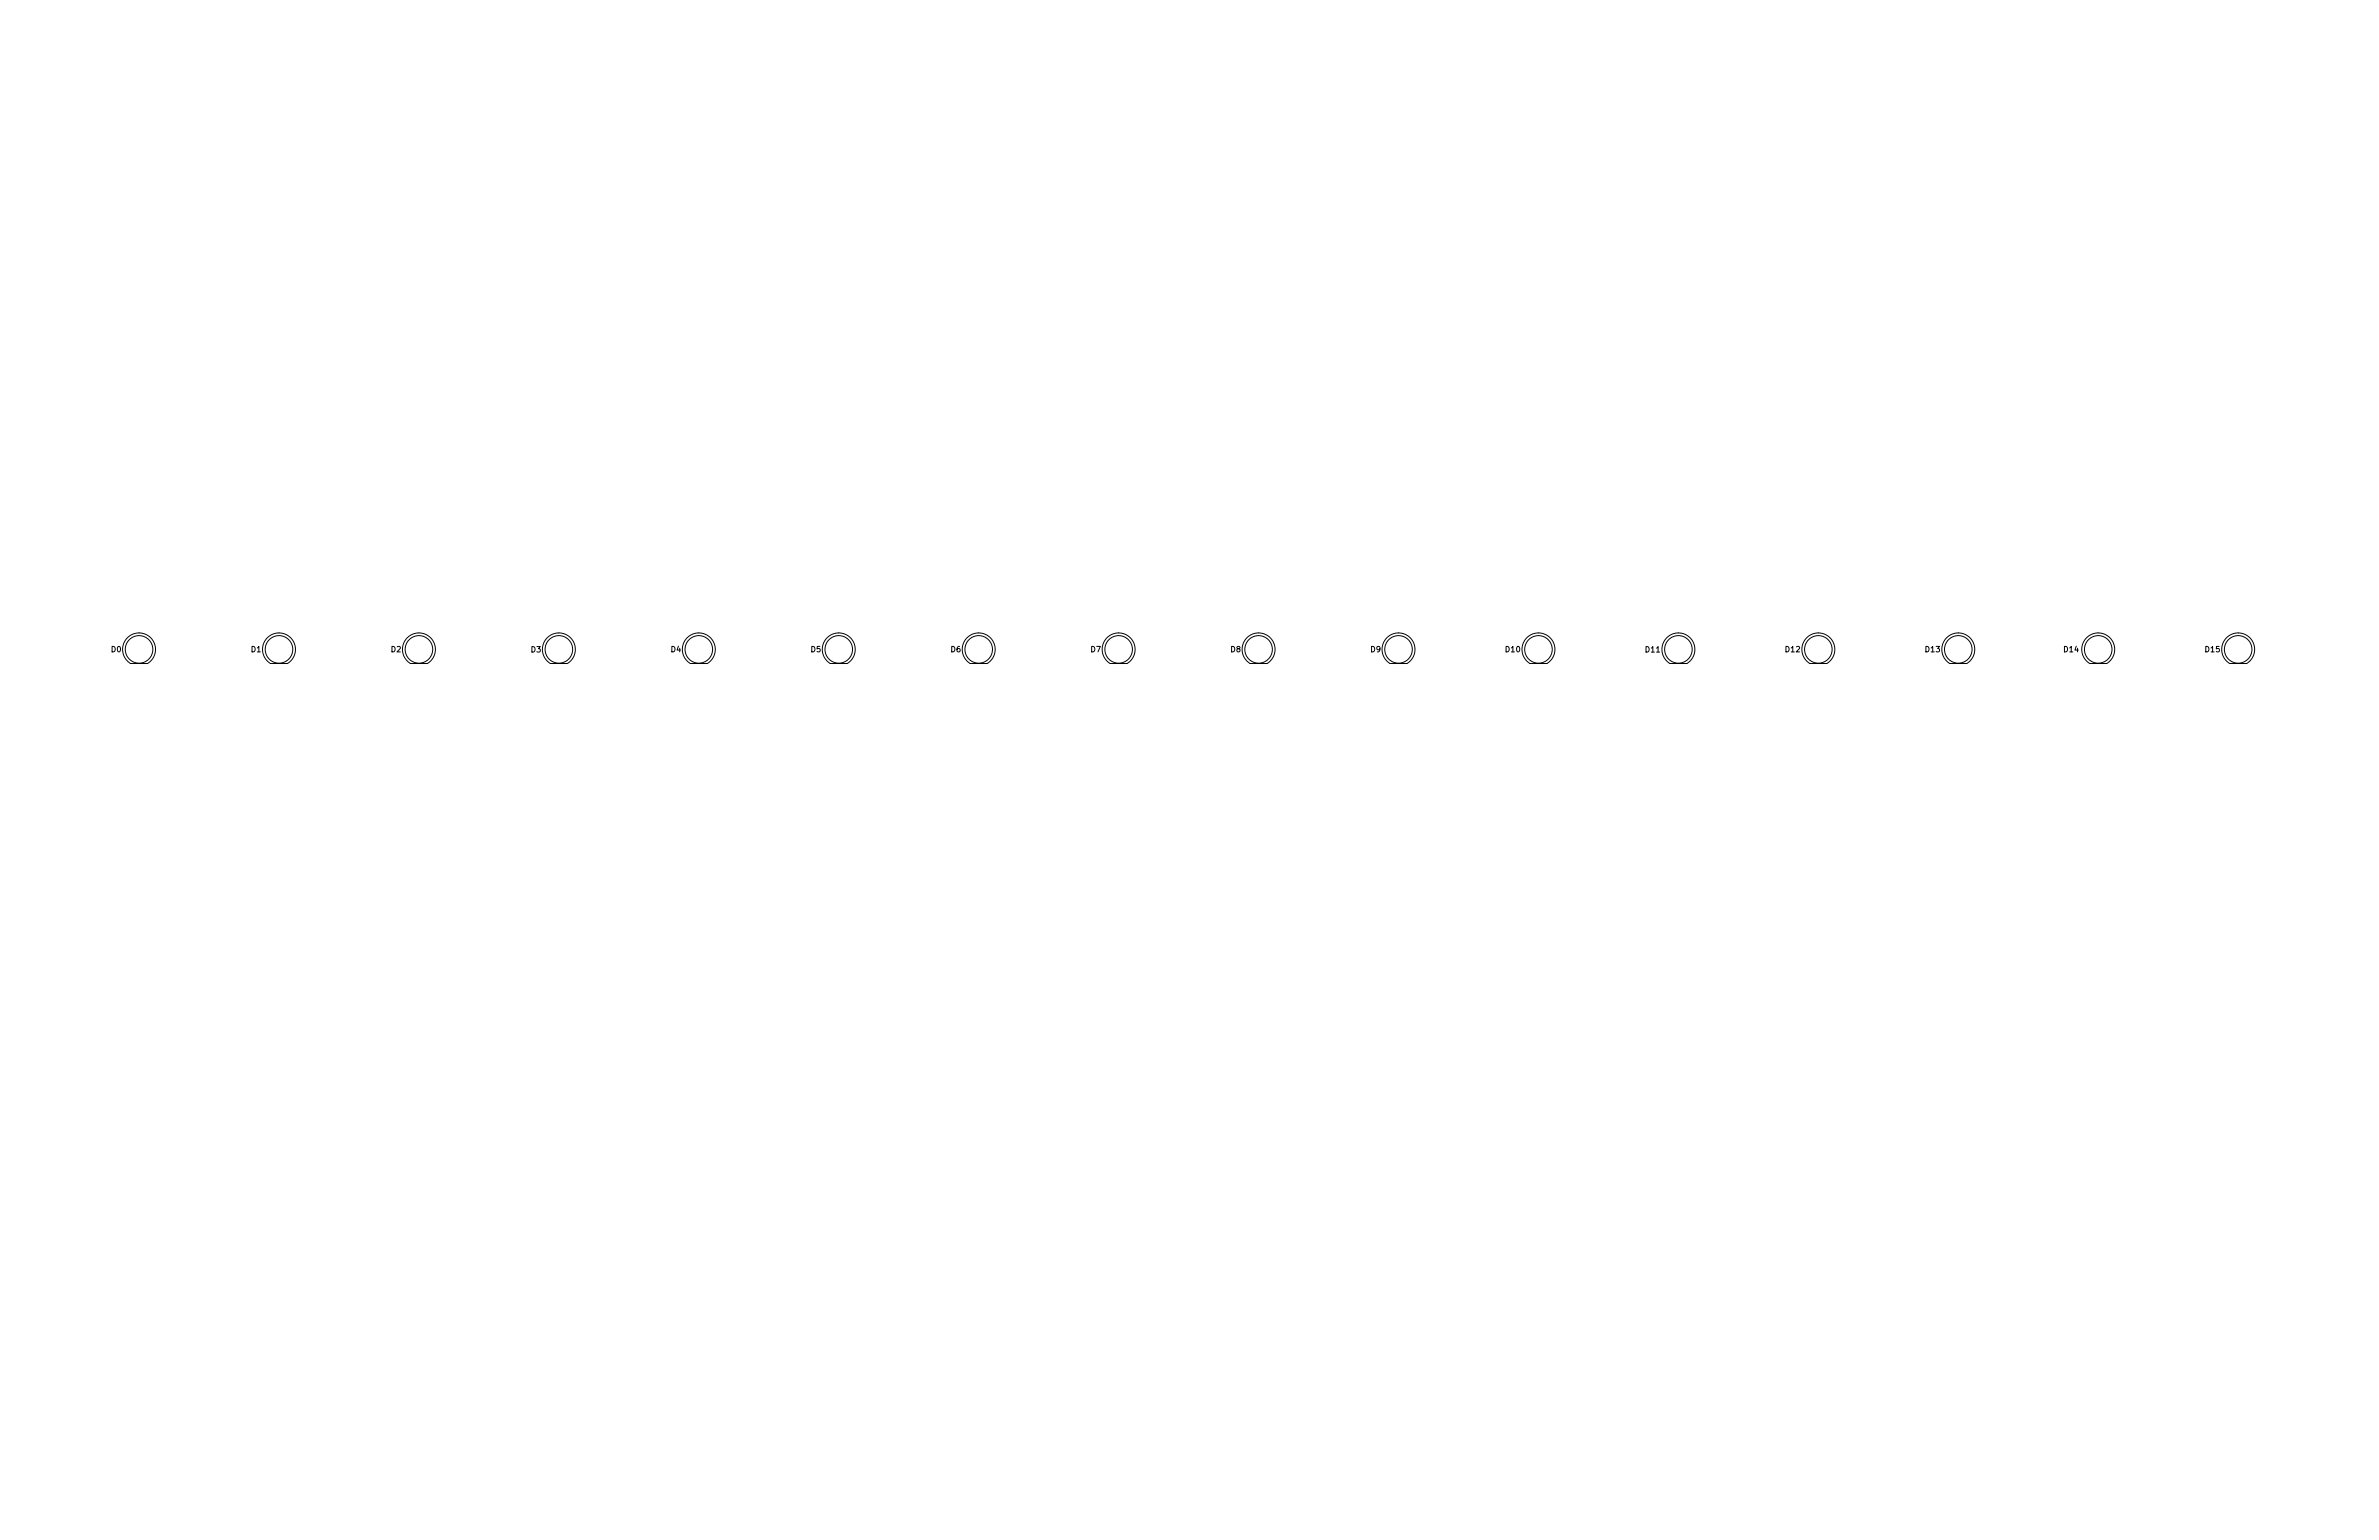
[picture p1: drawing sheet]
<svg xmlns="http://www.w3.org/2000/svg" width="432mm" height="279mm" viewBox="0 0 432 279" stroke-linecap="round" stroke-linejoin="round" font-family="sans-serif">
<defs><g id="words">
<g font-size="1.4">
<text x="20.2" y="118.3">D0</text>
<text x="45.6" y="118.3">D1</text>
<text x="71" y="118.3">D2</text>
<text x="96.4" y="118.4">D3</text>
<text x="121.8" y="118.3">D4</text>
<text x="147.2" y="118.3">D5</text>
<text x="172.6" y="118.3">D6</text>
<text x="198" y="118.3">D7</text>
<text x="223.4" y="118.3">D8</text>
<text x="248.8" y="118.3">D9</text>
<text x="273.3" y="118.3">D10</text>
<text x="298.7" y="118.4">D11</text>
<text x="324.1" y="118.3">D12</text>
<text x="349.5" y="118.3">D13</text>
<text x="374.6" y="118.3">D14</text>
<text x="400.3" y="118.3">D15</text>
</g>
</g></defs>
<g fill="none" stroke="#000" stroke-width=".18">
<path d="M23.1 115.7a2.99 2.99 0 0 1 4.5 .3 2.99 2.99 0 0 1-.8 4.4h-3.1a2.99 2.99 0 0 1-.6-4.7zM48.5 115.7a2.99 2.99 0 0 1 4.5 .3 2.99 2.99 0 0 1-.8 4.4h-3.1a2.99 2.99 0 0 1-.6-4.7zM73.9 115.7a2.99 2.99 0 0 1 4.5 .3 2.99 2.99 0 0 1-.8 4.4h-3.1a2.99 2.99 0 0 1-.6-4.7zM101.4 114.8a2.99 2.99 0 0 1 2.9 2.2 2.99 2.99 0 0 1-1.3 3.4h-3.1a2.99 2.99 0 0 1-1.3-3.4 2.99 2.99 0 0 1 2.8-2.2M124.7 115.7a2.99 2.99 0 0 1 4.5 .3 2.99 2.99 0 0 1-.8 4.4h-3.1a2.99 2.99 0 0 1-.6-4.7zM150.1 115.7a2.99 2.99 0 0 1 4.5 .3 2.99 2.99 0 0 1-.8 4.4h-3.1a2.99 2.99 0 0 1-.6-4.7zM175.5 115.7a2.99 2.99 0 0 1 4.5 .3 2.99 2.99 0 0 1-.8 4.4h-3.1a2.99 2.99 0 0 1-.6-4.7zM200.9 115.7a2.99 2.99 0 0 1 4.5 .3 2.99 2.99 0 0 1-.8 4.4h-3.1a2.99 2.99 0 0 1-.6-4.7zM226.3 115.7a2.99 2.99 0 0 1 4.5 .3 2.99 2.99 0 0 1-.8 4.4h-3.1a2.99 2.99 0 0 1-.6-4.7zM251.7 115.7a2.99 2.99 0 0 1 4.5 .3 2.99 2.99 0 0 1-.8 4.4h-3.1a2.99 2.99 0 0 1-.6-4.7zM277.1 115.7a2.99 2.99 0 0 1 4.5 .3 2.99 2.99 0 0 1-.8 4.4h-3.1a2.99 2.99 0 0 1-.6-4.7zM302.5 115.7a2.99 2.99 0 0 1 4.5 .3 2.99 2.99 0 0 1-.8 4.4h-3.1a2.99 2.99 0 0 1-.6-4.7z"/>
<path d="M327.9 115.7a2.99 2.99 0 0 1 4.5 .3 2.99 2.99 0 0 1-.8 4.4h-3.1a2.99 2.99 0 0 1-.6-4.7zM353.3 115.7a2.99 2.99 0 0 1 4.5 .3 2.99 2.99 0 0 1-.8 4.4h-3.1a2.99 2.99 0 0 1-.6-4.7zM378.7 115.7a2.99 2.99 0 0 1 4.5 .3 2.99 2.99 0 0 1-.8 4.4h-3.1a2.99 2.99 0 0 1-.6-4.7zM404.1 115.7a2.99 2.99 0 0 1 4.5 .3 2.99 2.99 0 0 1-.8 4.4h-3.1a2.99 2.99 0 0 1-.6-4.7z"/>
<circle cx="25.2" cy="117.8" r="2.5"/>
<circle cx="50.6" cy="117.8" r="2.5"/>
<circle cx="76" cy="117.8" r="2.5"/>
<circle cx="101.4" cy="117.8" r="2.5"/>
<circle cx="126.8" cy="117.8" r="2.5"/>
<circle cx="152.2" cy="117.8" r="2.5"/>
<circle cx="177.6" cy="117.8" r="2.5"/>
<circle cx="203" cy="117.8" r="2.5"/>
<circle cx="228.4" cy="117.8" r="2.5"/>
<circle cx="253.8" cy="117.8" r="2.5"/>
<circle cx="279.2" cy="117.8" r="2.5"/>
<circle cx="304.6" cy="117.8" r="2.5"/>
<circle cx="330" cy="117.8" r="2.5"/>
<circle cx="355.4" cy="117.8" r="2.5"/>
<circle cx="380.8" cy="117.8" r="2.5"/>
<circle cx="406.2" cy="117.8" r="2.5"/>
</g>
<g fill="#fff" stroke="#fff" stroke-width=".18">
<circle cx="215.6" cy="127.8" r=".25"/>
<circle cx="218.2" cy="119.1" r=".25"/>
<circle cx="224.9" cy="125.1" r=".25"/>
<circle cx="223.4" cy="127.9" r=".25"/>
<circle cx="221.8" cy="129" r=".25"/>
<circle cx="220.6" cy="129.7" r=".25"/>
<circle cx="219.1" cy="129.2" r=".25"/>
<circle cx="217.9" cy="128.9" r=".25"/>
<circle cx="216.4" cy="129" r=".25"/>
<circle cx="204" cy="128.2" r=".25"/>
<circle cx="211.1" cy="130" r=".25"/>
<circle cx="106.7" cy="127.8" r=".25"/>
<circle cx="378.5" cy="137.2" r=".25"/>
<circle cx="348" cy="137.2" r=".25"/>
<circle cx="94" cy="137.2" r=".25"/>
<circle cx="266.7" cy="137.2" r=".25"/>
<circle cx="226.1" cy="138.4" r=".25"/>
<circle cx="236.2" cy="138.4" r=".25"/>
<circle cx="287" cy="137.2" r=".25"/>
<circle cx="185.4" cy="137.2" r=".25"/>
<circle cx="297.2" cy="137.2" r=".25"/>
<circle cx="124.5" cy="137.2" r=".25"/>
<circle cx="337.8" cy="137.2" r=".25"/>
<circle cx="205.7" cy="138.4" r=".25"/>
<circle cx="246.4" cy="137.2" r=".25"/>
<circle cx="114.3" cy="137.2" r=".25"/>
<circle cx="73.7" cy="137.2" r=".25"/>
<circle cx="368.3" cy="137.2" r=".25"/>
<circle cx="144.8" cy="137.2" r=".25"/>
<circle cx="307.3" cy="137.2" r=".25"/>
<circle cx="276.9" cy="137.2" r=".25"/>
<circle cx="317.5" cy="137.2" r=".25"/>
<circle cx="327.7" cy="137.2" r=".25"/>
<circle cx="165.1" cy="137.2" r=".25"/>
<circle cx="388.6" cy="137.2" r=".25"/>
<circle cx="215.9" cy="138.4" r=".25"/>
<circle cx="104.1" cy="137.2" r=".25"/>
<circle cx="63.5" cy="137.2" r=".25"/>
<circle cx="175.3" cy="137.2" r=".25"/>
<circle cx="195.6" cy="137.2" r=".25"/>
<circle cx="358.1" cy="137.2" r=".25"/>
<circle cx="154.9" cy="137.2" r=".25"/>
<circle cx="256.5" cy="137.2" r=".25"/>
<circle cx="134.6" cy="137.2" r=".25"/>
<circle cx="83.8" cy="137.2" r=".25"/>
<circle cx="96.5" cy="128.6" r=".25"/>
<circle cx="209.5" cy="130" r=".25"/>
<circle cx="212.4" cy="130.1" r=".25"/>
<circle cx="116.9" cy="129.4" r=".25"/>
<circle cx="212.9" cy="132.5" r=".25"/>
<circle cx="213.5" cy="130.4" r=".25"/>
<circle cx="190.5" cy="135.9" r="1.6"/>
<circle cx="139.7" cy="135.9" r="1.6"/>
<circle cx="228.4" cy="119.1" r=".45"/>
<circle cx="228.4" cy="116.6" r=".45"/>
<circle cx="152.2" cy="119.1" r=".45"/>
<circle cx="152.2" cy="116.6" r=".45"/>
<circle cx="38.1" cy="135.9" r="1.6"/>
<circle cx="292.1" cy="135.9" r="1.6"/>
<circle cx="406.2" cy="119.1" r=".45"/>
<circle cx="406.2" cy="116.6" r=".45"/>
<circle cx="393.7" cy="135.9" r="1.6"/>
<circle cx="88.9" cy="110.5" r="1.6"/>
<circle cx="88.9" cy="135.9" r="1.6"/>
<circle cx="38.1" cy="110.5" r="1.6"/>
<circle cx="241.3" cy="110.5" r="1.6"/>
<circle cx="101.4" cy="119.1" r=".45"/>
<circle cx="101.4" cy="116.6" r=".45"/>
<circle cx="241.3" cy="135.9" r="1.6"/>
<circle cx="190.5" cy="110.5" r="1.6"/>
<circle cx="342.9" cy="135.9" r="1.6"/>
<circle cx="126.8" cy="119.1" r=".45"/>
<circle cx="126.8" cy="116.6" r=".45"/>
<circle cx="253.8" cy="119.1" r=".45"/>
<circle cx="253.8" cy="116.6" r=".45"/>
<circle cx="177.6" cy="119.1" r=".45"/>
<circle cx="177.6" cy="116.6" r=".45"/>
<circle cx="355.4" cy="119.1" r=".45"/>
<circle cx="355.4" cy="116.6" r=".45"/>
<circle cx="304.6" cy="119.1" r=".45"/>
<circle cx="304.6" cy="116.6" r=".45"/>
<circle cx="50.6" cy="119.1" r=".45"/>
<circle cx="50.6" cy="116.6" r=".45"/>
<circle cx="393.7" cy="110.5" r="1.6"/>
<circle cx="330" cy="119.1" r=".45"/>
<circle cx="330" cy="116.6" r=".45"/>
<circle cx="25.2" cy="119.1" r=".45"/>
<circle cx="25.2" cy="116.6" r=".45"/>
<circle cx="279.2" cy="119.1" r=".45"/>
<circle cx="279.2" cy="116.6" r=".45"/>
<circle cx="76" cy="119.1" r=".45"/>
<circle cx="76" cy="116.6" r=".45"/>
<circle cx="139.7" cy="110.5" r="1.6"/>
<circle cx="203" cy="119.1" r=".45"/>
<circle cx="203" cy="116.6" r=".45"/>
<circle cx="380.8" cy="119.1" r=".45"/>
<circle cx="380.8" cy="116.6" r=".45"/>
<circle cx="342.9" cy="110.5" r="1.6"/>
<circle cx="292.1" cy="110.5" r="1.6"/>
<circle cx="106.7" cy="134" r=".5"/>
<circle cx="17.8" cy="121.9" r=".6"/>
<circle cx="17.8" cy="124.5" r=".6"/>
<circle cx="17.8" cy="127" r=".6"/>
<circle cx="17.8" cy="129.5" r=".6"/>
<circle cx="17.8" cy="132.1" r=".6"/>
<circle cx="17.8" cy="134.6" r=".6"/>
<circle cx="413.9" cy="114.3" r=".6"/>
<circle cx="413.9" cy="111.8" r=".6"/>
<circle cx="373.4" cy="111.8" r=".59"/>
<circle cx="370.8" cy="111.8" r=".59"/>
<circle cx="96.5" cy="134" r=".5"/>
<circle cx="17.8" cy="111.8" r=".6"/>
<circle cx="17.8" cy="114.3" r=".6"/>
<circle cx="387.4" cy="111.8" r=".59"/>
<circle cx="384.8" cy="111.8" r=".59"/>
<circle cx="127" cy="134" r=".5"/>
<circle cx="116.8" cy="134" r=".5"/>
<circle cx="413.9" cy="134.6" r=".6"/>
<circle cx="413.9" cy="132.1" r=".6"/>
<circle cx="413.9" cy="129.5" r=".6"/>
<circle cx="413.9" cy="127" r=".6"/>
<circle cx="413.9" cy="124.5" r=".6"/>
<circle cx="413.9" cy="121.9" r=".6"/>
</g>
<use href="#words"/>
</svg>
